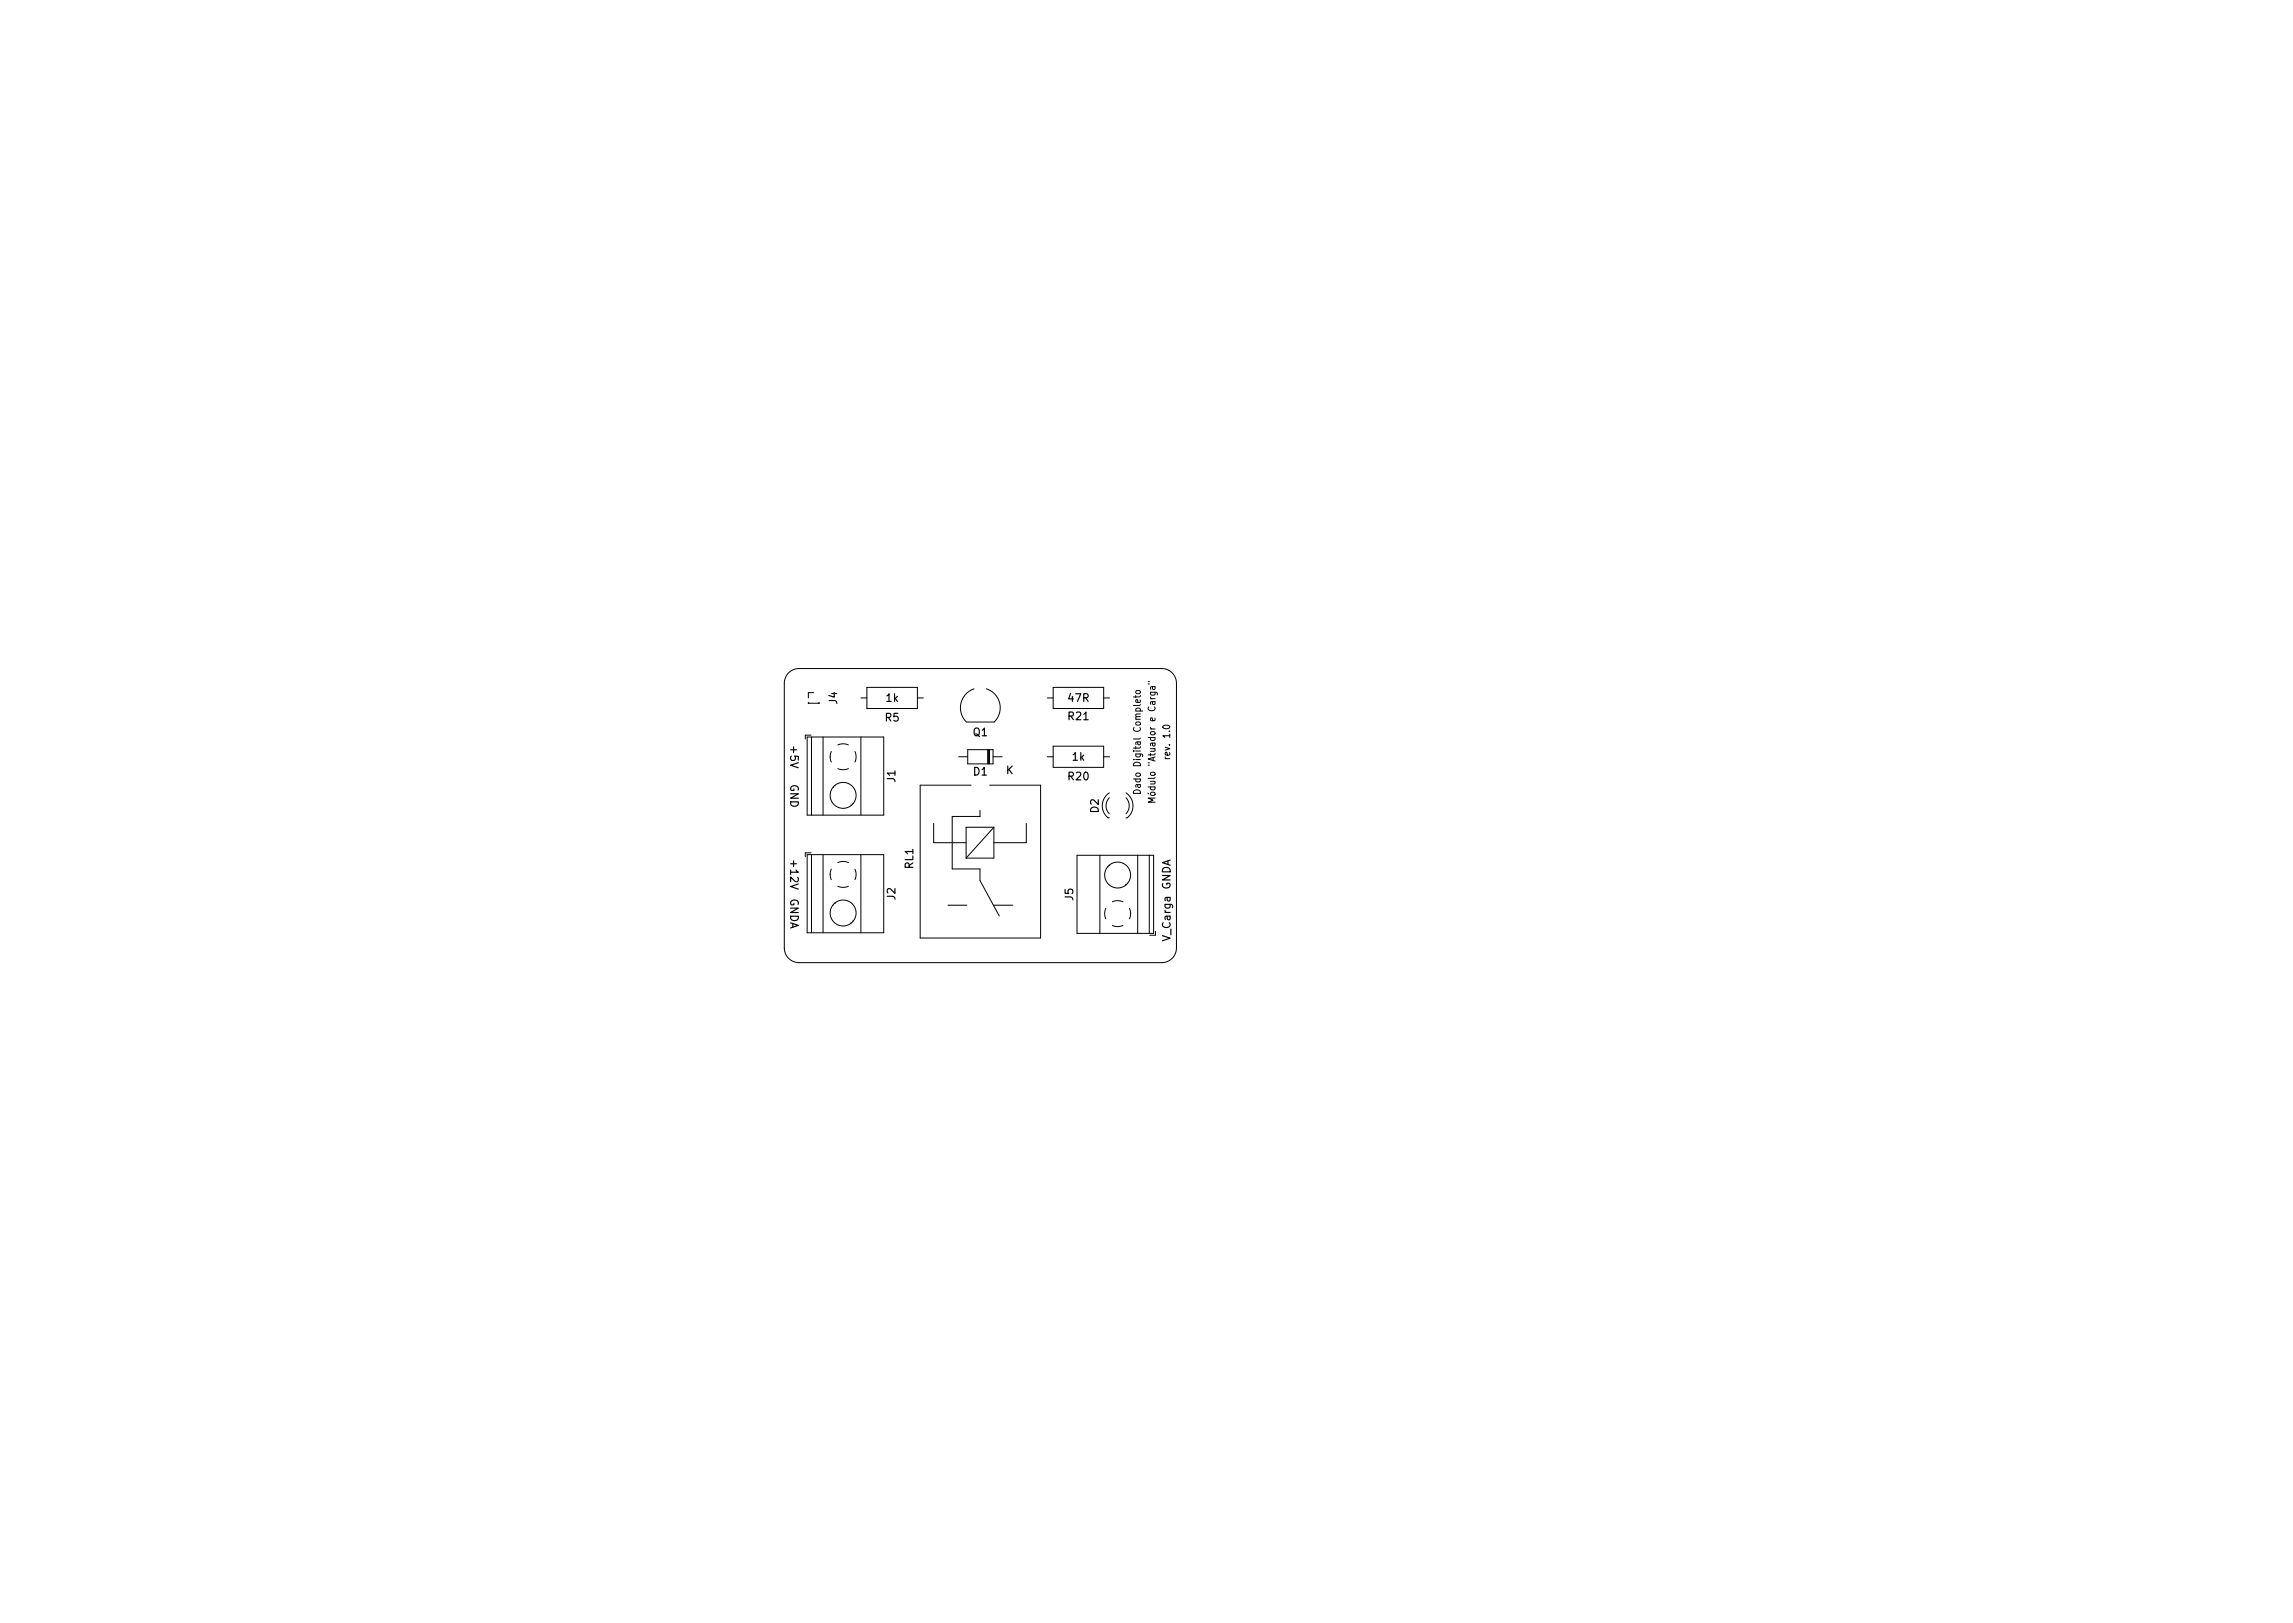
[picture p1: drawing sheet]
<svg xmlns="http://www.w3.org/2000/svg" width="297mm" height="210mm" viewBox="0 0 297 210" stroke-linecap="round" stroke-linejoin="round" font-family="sans-serif">
<defs><g id="words">
<g font-size="1.4">
<text x="108.5" y="91.2" transform="rotate(-90 108.5 91.2)">J4</text>
<text x="114.7" y="93.5">R5</text>
<text x="114.8" y="90.9">1k</text>
<text x="126.1" y="95.4">Q1</text>
<text x="138.4" y="93.3">R21</text>
<text x="138.4" y="90.9">47R</text>
<text x="102.4" y="96.8" transform="rotate(90 102.4 96.8)">+5V</text>
<text x="102.4" y="101.6" transform="rotate(90 102.4 101.6)">GND</text>
<text x="116" y="101.3" transform="rotate(-90 116 101.3)">J1</text>
<text x="126.1" y="100.5">D1</text>
<text x="130.3" y="100.3">K</text>
<text x="138.4" y="101.1">R20</text>
<text x="138.9" y="98.5">1k</text>
<text x="142.3" y="105.3" transform="rotate(-90 142.3 105.3)">D2</text>
<text x="102.4" y="111.6" transform="rotate(90 102.4 111.6)">+12V</text>
<text x="118.3" y="112.5" transform="rotate(-90 118.3 112.5)">RL1</text>
<text x="102.4" y="116.3" transform="rotate(90 102.4 116.3)">GNDA</text>
<text x="116" y="116.6" transform="rotate(-90 116 116.6)">J2</text>
<text x="139" y="116.6" transform="rotate(-90 139 116.6)">J5</text>
<text x="151.6" y="121.8" transform="rotate(-90 151.6 121.8)">V_Carga GNDA</text>
</g>
<g font-size="1.3">
<text x="151.6" y="98.1" transform="rotate(-90 151.6 98.1)">rev. 1.0</text>
<text x="147.8" y="102.1" transform="rotate(-90 147.8 102.1)">Dado Digital Completo</text>
<text x="149.7" y="103.1" transform="rotate(-90 149.7 103.1)">Módulo &quot;Atuador e Carga&quot;</text>
</g>
</g></defs>
<g fill="none" stroke="#000" stroke-width=".13">
<path d="M102.2 87.2a1.9 1.9 0 0 1 1.3-.6h47a1.91 1.91 0 0 1 1.9 1.9v34.3a1.91 1.91 0 0 1-1.9 1.9h-47a1.91 1.91 0 0 1-1.9-1.9v-34.3a1.9 1.9 0 0 1 .6-1.3zM104.6 95.5h9.9v10.1h-9.9zM104.7 91v.1h1.4v-.1M105.1 95.2h-.8v.5M105.1 95.5v10.1M105.4 89.7h-.7v.7M106.6 95.5v10.1M107.5 98l.2 .7M107.7 97.4l-.2 .7M108.5 99.6a1.68 1.68 0 0 0 1.4 0M108.5 96.5h.1a1.68 1.68 0 0 1 1.3 0M110.8 97.4a1.68 1.68 0 0 1 0 1.3"/>
<path d="M111.5 95.5v10.1M111.5 90.4h.8M112.3 89h6.5v2.8h-6.5zM118.8 90.4h.8M124.2 98h1.2M125.4 97.1h3.2v1.9h-3.2zM126.2 89.2a2.58 2.58 0 0 0-1 4.3h3.6a2.57 2.57 0 0 0-1-4.3M127.9 97.1v1.9M128.1 97.1v1.9M128.2 97.1v1.9M128.6 98h1.2M135.7 90.4h.7"/>
<path d="M135.7 98h.7M136.4 89h6.6v2.8h-6.6zM136.4 96.7h6.6v2.7h-6.6zM143 90.4h.7M143 98h.7M147.2 89.5l.4-.1 .1 .1v.2l-.1 .2h-.3l-.2-.2zM148.7 88.6h.2M148.7 88.3h.2M104.6 110.7h9.9v10.1h-9.9zM105.1 110.5h-.8v.5M105.1 110.7v10.1M106.6 110.7v10.1"/>
<path d="M107.5 113.3l.2 .7M107.7 112.6l-.2 .7M107.9 117.2h.1M107.9 102h.1M108.2 117v.1M108.2 101.8h.1M108.5 114.8a1.68 1.68 0 0 0 1.4 0M108.5 111.7h.1a1.68 1.68 0 0 1 1.3 0M110.2 119.5l.1 .1M110.2 104.3h.1M110.5 119.3h.1M110.5 104.1h.1"/>
<path d="M110.8 112.6v.1a1.68 1.68 0 0 1 0 1.3M111.5 110.7v10.1M120.9 106.7v2.5h4.3M122.8 117.3h2.4M125.8 101.7h-6.6v19.8h15.6v-19.8h-6.6M126.9 105v.8h-3.5v6.8h3.5v1.5l2.6 4.6M128.7 117.3h2.5M128.8 107.2l-3.6 4M128.8 107.2h-3.6v4M128.8 107.2v4h-3.6M132.9 106.7v2.5h-4.1M139.5 110.8h9.9v10.1h-9.9z"/>
<path d="M142.5 110.8v10.1M143.2 117.7a1.68 1.68 0 0 0 0 1.3M143.5 112.3h.1M143.7 103.3a1.5 1.5 0 0 0 0 2.1M143.7 102.7a1.99 1.99 0 0 0-.2 3.2h.2M143.7 112.1h.1M144.1 119.9a1.68 1.68 0 0 0 1.4 0M144.1 116.8h.1a1.68 1.68 0 0 1 1.3 0M145.8 114.6h.1M145.9 102.7a1.99 1.99 0 0 1 .1 3.2h-.1M145.9 103.3a1.5 1.5 0 0 1 0 2.1M146 114.4h.1"/>
<path d="M146.3 117.7l.2 .7M146.5 118.3l-.2 .7M146.9 102.5a.49 .49 0 0 1 .5-.2 .49 .49 0 0 1 .3 .5h-.9zM147.4 110.8v10.1M148.9 110.8v10.1M149.6 103.4h-.9l.7 .3-.7 .2h.9M149.7 120.7v.5h-.8"/>
<circle cx="109.2" cy="103" r="1.68"/>
<circle cx="109.2" cy="118.3" r="1.68"/>
<circle cx="144.8" cy="113.4" r="1.68"/>
</g>
<use href="#words"/>
</svg>
